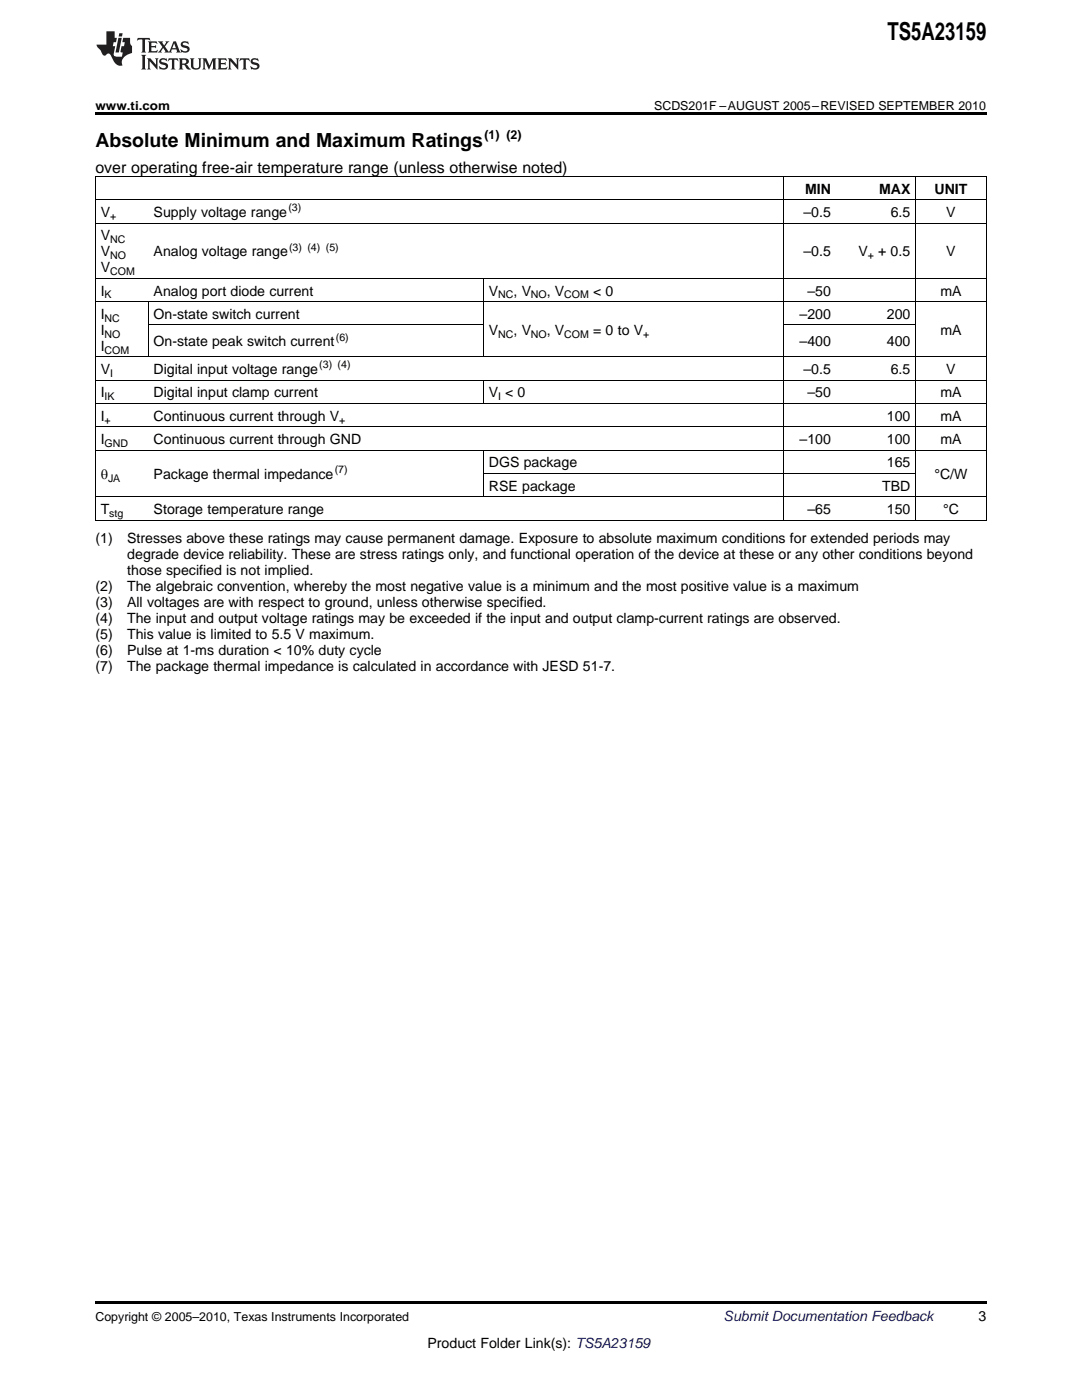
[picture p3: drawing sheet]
<svg xmlns="http://www.w3.org/2000/svg" width="216mm" height="279mm" viewBox="0 0 216 279" stroke-linecap="round" stroke-linejoin="round" font-family="sans-serif">
<defs><g id="words">
<text font-size="4.9" x="177.1" y="7.9">TS5A23159</text>
<text font-size="3.9" x="19" y="29.3">Absolute Minimum and Maximum Ratings</text>
<text font-size="3.2" x="19" y="34.4">over operating free-air temperature range (unless otherwise noted)</text>
<g font-size="2.8">
<text x="160.7" y="38.7">MIN</text>
<text x="175.4" y="38.7">MAX</text>
<text x="186.5" y="38.7">UNIT</text>
<text x="20.1" y="43.3">V</text>
<text x="20.1" y="48">V</text>
<text x="30.7" y="43.3">Supply voltage range</text>
<text x="160.3" y="43.3">–0.5</text>
<text x="177.7" y="43.3">6.5</text>
<text x="188.8" y="43.3">V</text>
<text x="20.1" y="51.2">V</text>
<text x="30.7" y="51.2">Analog voltage range</text>
<text x="160.3" y="51.2">–0.5</text>
<text x="171.3" y="51.2">V</text>
<text x="175.2" y="51.2">+ 0.5</text>
<text x="188.8" y="51.2">V</text>
<text x="20.1" y="54.3">V</text>
<text x="20.1" y="59">I</text>
<text x="30.7" y="59">Analog port diode current</text>
<text x="97.5" y="59">V</text>
<text x="102.5" y="59">, V</text>
<text x="109.1" y="59">, V</text>
<text x="118.4" y="59">&lt; 0</text>
<text x="161.1" y="59">–50</text>
<text x="187.6" y="59">mA</text>
<text x="20.1" y="63.6">I</text>
<text x="30.7" y="63.6">On-state switch current</text>
<text x="159.6" y="63.6">–200</text>
<text x="177" y="63.6">200</text>
<text x="20.1" y="66.8">I</text>
<text x="20.1" y="70">I</text>
<text x="30.7" y="69.1">On-state peak switch current</text>
<text x="97.5" y="66.8">V</text>
<text x="102.5" y="66.8">, V</text>
<text x="109.1" y="66.8">, V</text>
<text x="118.4" y="66.8">= 0 to V</text>
<text x="159.6" y="69.1">–400</text>
<text x="177" y="69.1">400</text>
<text x="187.6" y="66.8">mA</text>
<text x="20.1" y="74.6">V</text>
<text x="30.7" y="74.6">Digital input voltage range</text>
<text x="160.3" y="74.6">–0.5</text>
<text x="177.7" y="74.6">6.5</text>
<text x="188.8" y="74.6">V</text>
<text x="20.1" y="79.3">I</text>
<text x="20.1" y="84">I</text>
<text x="30.7" y="79.3">Digital input clamp current</text>
<text x="30.7" y="84">Continuous current through V</text>
<text x="97.5" y="79.3">V &lt; 0</text>
<text x="161.1" y="79.3">–50</text>
<text x="177" y="84">100</text>
<text x="187.6" y="79.3">mA</text>
<text x="187.6" y="84">mA</text>
<text x="20.1" y="88.6">I</text>
<text x="30.7" y="88.6">Continuous current through GND</text>
<text x="159.6" y="88.6">–100</text>
<text x="177" y="88.6">100</text>
<text x="187.6" y="88.6">mA</text>
<text x="20.1" y="95.6">q</text>
<text x="30.7" y="95.6">Package thermal impedance</text>
<text x="97.5" y="93.3">DGS package</text>
<text x="177" y="93.3">165</text>
<text x="186.4" y="95.6">°C/W</text>
<text x="97.5" y="97.9">RSE package</text>
<text x="176" y="97.9">TBD</text>
<text x="20.1" y="102.6">T</text>
<text x="30.7" y="102.6">Storage temperature range</text>
<text x="161.1" y="102.6">–65</text>
<text x="177" y="102.6">150</text>
<text x="188.2" y="102.6">°C</text>
<text x="19" y="108.4">(1)</text>
<text x="25.4" y="108.4">Stresses above these ratings may cause permanent damage. Exposure to absolute maximum conditions for extended periods may</text>
<text x="25.4" y="111.6">degrade device reliability. These are stress ratings only, and functional operation of the device at these or any other conditions beyond</text>
<text x="19" y="118">(2)</text>
<text x="25.4" y="118">The algebraic convention, whereby the most negative value is a minimum and the most positive value is a maximum</text>
<text x="25.4" y="114.8">those specified is not implied.</text>
<text x="19" y="121.1">(3)</text>
<text x="19" y="124.3">(4)</text>
<text x="25.4" y="121.1">All voltages are with respect to ground, unless otherwise specified.</text>
<text x="25.4" y="124.3">The input and output voltage ratings may be exceeded if the input and output clamp-current ratings are observed.</text>
<text x="19" y="127.5">(5)</text>
<text x="19" y="130.7">(6)</text>
<text x="25.4" y="127.5">This value is limited to 5.5 V maximum.</text>
<text x="25.4" y="130.7">Pulse at 1-ms duration &lt; 10% duty cycle</text>
<text x="19" y="133.8">(7)</text>
<text x="25.4" y="133.8">The package thermal impedance is calculated in accordance with JESD 51-7.</text>
<text x="195.3" y="263.6">3</text>
<text x="85.3" y="269">Product Folder Link(s): TS5A23159</text>
</g>
<text font-size="2.8" fill="#0000c8" x="144.4" y="263.6">Submit Documentation Feedback</text>
<g font-size="2.5">
<text x="19" y="21.9">www.ti.com</text>
<text x="130.5" y="21.9">SCDS201F –AUGUST 2005–REVISED SEPTEMBER 2010</text>
<text x="96.7" y="27.7">(1) (2)</text>
<text x="19" y="263.6">Copyright © 2005–2010, Texas Instruments Incorporated</text>
</g>
<g font-size="2.1">
<text x="22" y="43.9">+</text>
<text x="57.5" y="42.2">(3)</text>
<text x="22" y="48.5">NC</text>
<text x="22" y="51.7">NO</text>
<text x="57.7" y="50">(3) (4) (5)</text>
<text x="173.1" y="51.7">+</text>
<text x="20.9" y="59.5">K</text>
<text x="22" y="54.9">COM</text>
<text x="99.4" y="59.5">NC</text>
<text x="105.9" y="59.5">NO</text>
<text x="112.6" y="59.5">COM</text>
<text x="20.9" y="64.2">NC</text>
<text x="20.9" y="67.4">NO</text>
<text x="20.9" y="70.6">COM</text>
<text x="67" y="68">(6)</text>
<text x="99.4" y="67.4">NC</text>
<text x="105.9" y="67.4">NO</text>
<text x="112.6" y="67.4">COM</text>
<text x="128.3" y="67.4">+</text>
<text x="22" y="75.2">I</text>
<text x="63.7" y="73.5">(3) (4)</text>
<text x="20.9" y="79.9">IK</text>
<text x="99.4" y="79.9">I</text>
<text x="20.9" y="84.5">+</text>
<text x="20.9" y="89.2">GND</text>
<text x="67.7" y="84.5">+</text>
<text x="66.8" y="94.5">(7)</text>
<text x="21.6" y="96.2">JA</text>
<text x="21.8" y="103.2">stg</text>
</g>
</g></defs>
<g fill="#231f20">
<path d="M27.5 7.6l-.1 .5 .4-.2h.6v.1v2.1l-.2 .4h1l-.3-.4v-2.1l.1-.1h.5l.5 .2-.2-.5zM29.5 8.3l.2 .3v1.5l-.2 .4h1.8l.2-.6a1.04 1.04 0 0 1-1.3 .2v-.7h.6l.3 .2v-.6l-.3 .2h-.6v-.6l.8-.1 .4 .3-.2-.5zM31.5 8.3l.9 1.1-.9 1.1h.8l-.2-.2 .5-.7 .4 .7-.2 .2h1.5l-.1-.2 .1-.4h.9l.1 .4-.2 .2h1l-.3-.3-.7-1.9h-.5l-.9 2-.8-1 .9-1h-.8l.1 .3-.3 .5-.4-.6 .2-.2zM34.7 8.6l.4 1h-.7zM36.3 8.4a.63 .63 0 0 0-.2 .7 .63 .63 0 0 0 .6 .4l.6 .2 .1 .2a.75 .75 0 0 1-.7 .4 .75 .75 0 0 1-.6-.5l.1 .7 .1-.1a1.11 1.11 0 0 0 1.5-.6 1.13 1.13 0 0 0-1.2-.8l-.1-.4a1.04 1.04 0 0 1 1.2 .2l-.2-.5-.1 .1-.5-.2zM28.2 10.9l.2 .4v2.2l-.2 .4h1l-.3-.4v-2.2l.3-.4zM29.3 11.6l.3 .4v1.5l-.3 .4h.8l-.2-.4v-1.3l1.5 1.7v-1.9l.2-.4h-.7l.2 .4v.9l-1.1-1.3zM32 11.8a.62 .62 0 0 0-.2 .7 .62 .62 0 0 0 .6 .4l.6 .1 .1 .3a.76 .76 0 0 1-.7 .3 .76 .76 0 0 1-.6-.4l.1 .7 .1-.1a1.11 1.11 0 0 0 1.5-.6 1.13 1.13 0 0 0-1.2-.8l-.1-.4a1.04 1.04 0 0 1 1.2 .2l-.2-.6-.1 .1-.5-.1zM33.7 11.6l-.2 .6a.61 .61 0 0 1 .8-.3v1.6l-.2 .4h.9l-.2-.4v-1.6a.63 .63 0 0 1 .8 .3l-.2-.6zM35.6 11.6l.3 .4v1.5l-.3 .4h1l-.2-.2v-.8l.5 .2a.76 .76 0 0 0 1.2 .7l-1-1a.58 .58 0 0 0 .6-.5 .58 .58 0 0 0-.5-.6zM36.4 11.9h.1a.45 .45 0 0 1 .5 .1 .45 .45 0 0 1 .1 .5l-.7 .2zM37.9 11.6l.2 .2a2.17 2.17 0 0 0 .3 1.9 .99 .99 0 0 0 1.6-.6v-1.1l.2-.4h-.7l.2 .2a1.92 1.92 0 0 1-.2 1.8 .6 .6 0 0 1-.9-.5v-1.1l.2-.4zM40.4 11.6l.2 .4v1.5l-.2 .4h.7l-.2-.4v-1.4l.8 1.8 .8-1.8v1.4l-.2 .4h.9l-.2-.4v-1.5l.2-.4h-.8l-.6 1.5-.6-1.5zM43.4 11.6l.2 .4v1.5l-.2 .4h1.8l.2-.6a1.04 1.04 0 0 1-1.3 .1v-.6h.5l.4 .2v-.6l-.4 .2h-.5v-.7h.8l.3 .3-.1-.6zM45.5 11.6l.2 .4v1.5l-.2 .4h.7l-.2-.4v-1.3l1.5 1.7v-1.9l.2-.4h-.7l.2 .4v.9l-1.1-1.3zM47.9 11.6l-.1 .6a.61 .61 0 0 1 .8-.3v1.6l-.3 .4h1l-.3-.4 .1-1.6a.63 .63 0 0 1 .7 .3l-.1-.6zM50.2 11.8a.62 .62 0 0 0-.2 .7 .62 .62 0 0 0 .6 .4l.6 .1 .2 .3a.76 .76 0 0 1-.8 .3 .76 .76 0 0 1-.6-.4l.1 .7 .2-.1a1.11 1.11 0 0 0 1.5-.6 1.13 1.13 0 0 0-1.3-.8l-.1-.4a1.04 1.04 0 0 1 1.2 .2l-.1-.6-.2 .1-.5-.1z"/>
<path d="M21.2 6.3v2.6h-1.9l.1 .4 .7 .9a.91 .91 0 0 0 1 .8 .56 .56 0 0 1 .5-.3 .56 .56 0 0 1 .5 .3l.4 .8a1.53 1.53 0 0 0 1.9 1.2 1.54 1.54 0 0 1 1-2.1l.9-.3v-1.4a1.52 1.52 0 0 1-.3-1.6h-1.4l-.2 .8h.5l-.2 .8h-.4l-.2 1v.2l.4 .1-.2 .8a1.93 1.93 0 0 1-1.6-.3l.3-1.8h-.5l.2-.8h.4l.2-.8h-.4v-1.3zM23.6 7.6l-.6 2.9h.7l.6-2.9zM23.8 6.6l-.1 .7h.6l.2-.7z"/>
</g>
<path d="M19 22.5h177.8v.5h-177.8zM19 259.7h177.8v.5h-177.8z" fill="#000"/>
<g fill="none" stroke="#000" stroke-width=".2">
<path d="M19 39.9h177.8M19 35.2h177.8M19.1 35.3v68.6M156.3 35.3v68.6M182.7 35.3v68.6M196.8 35.3v68.6M19 55.5h177.8M19 44.5h177.8M96.4 55.6v15.7M19 75.9h177.8M19 71.2h177.8M19 60.2h177.8"/>
<path d="M29.5 60.3v11M29.6 64.9h66.9M96.4 75.9v4.7M156.4 64.9h26.3M19 99.1h177.8M19 89.8h177.8M19 85.2h177.8M19 80.5h177.8M96.4 89.9v9.3M96.5 94.5h86.2M19 103.8h177.8"/>
</g>
<use href="#words"/>
</svg>
